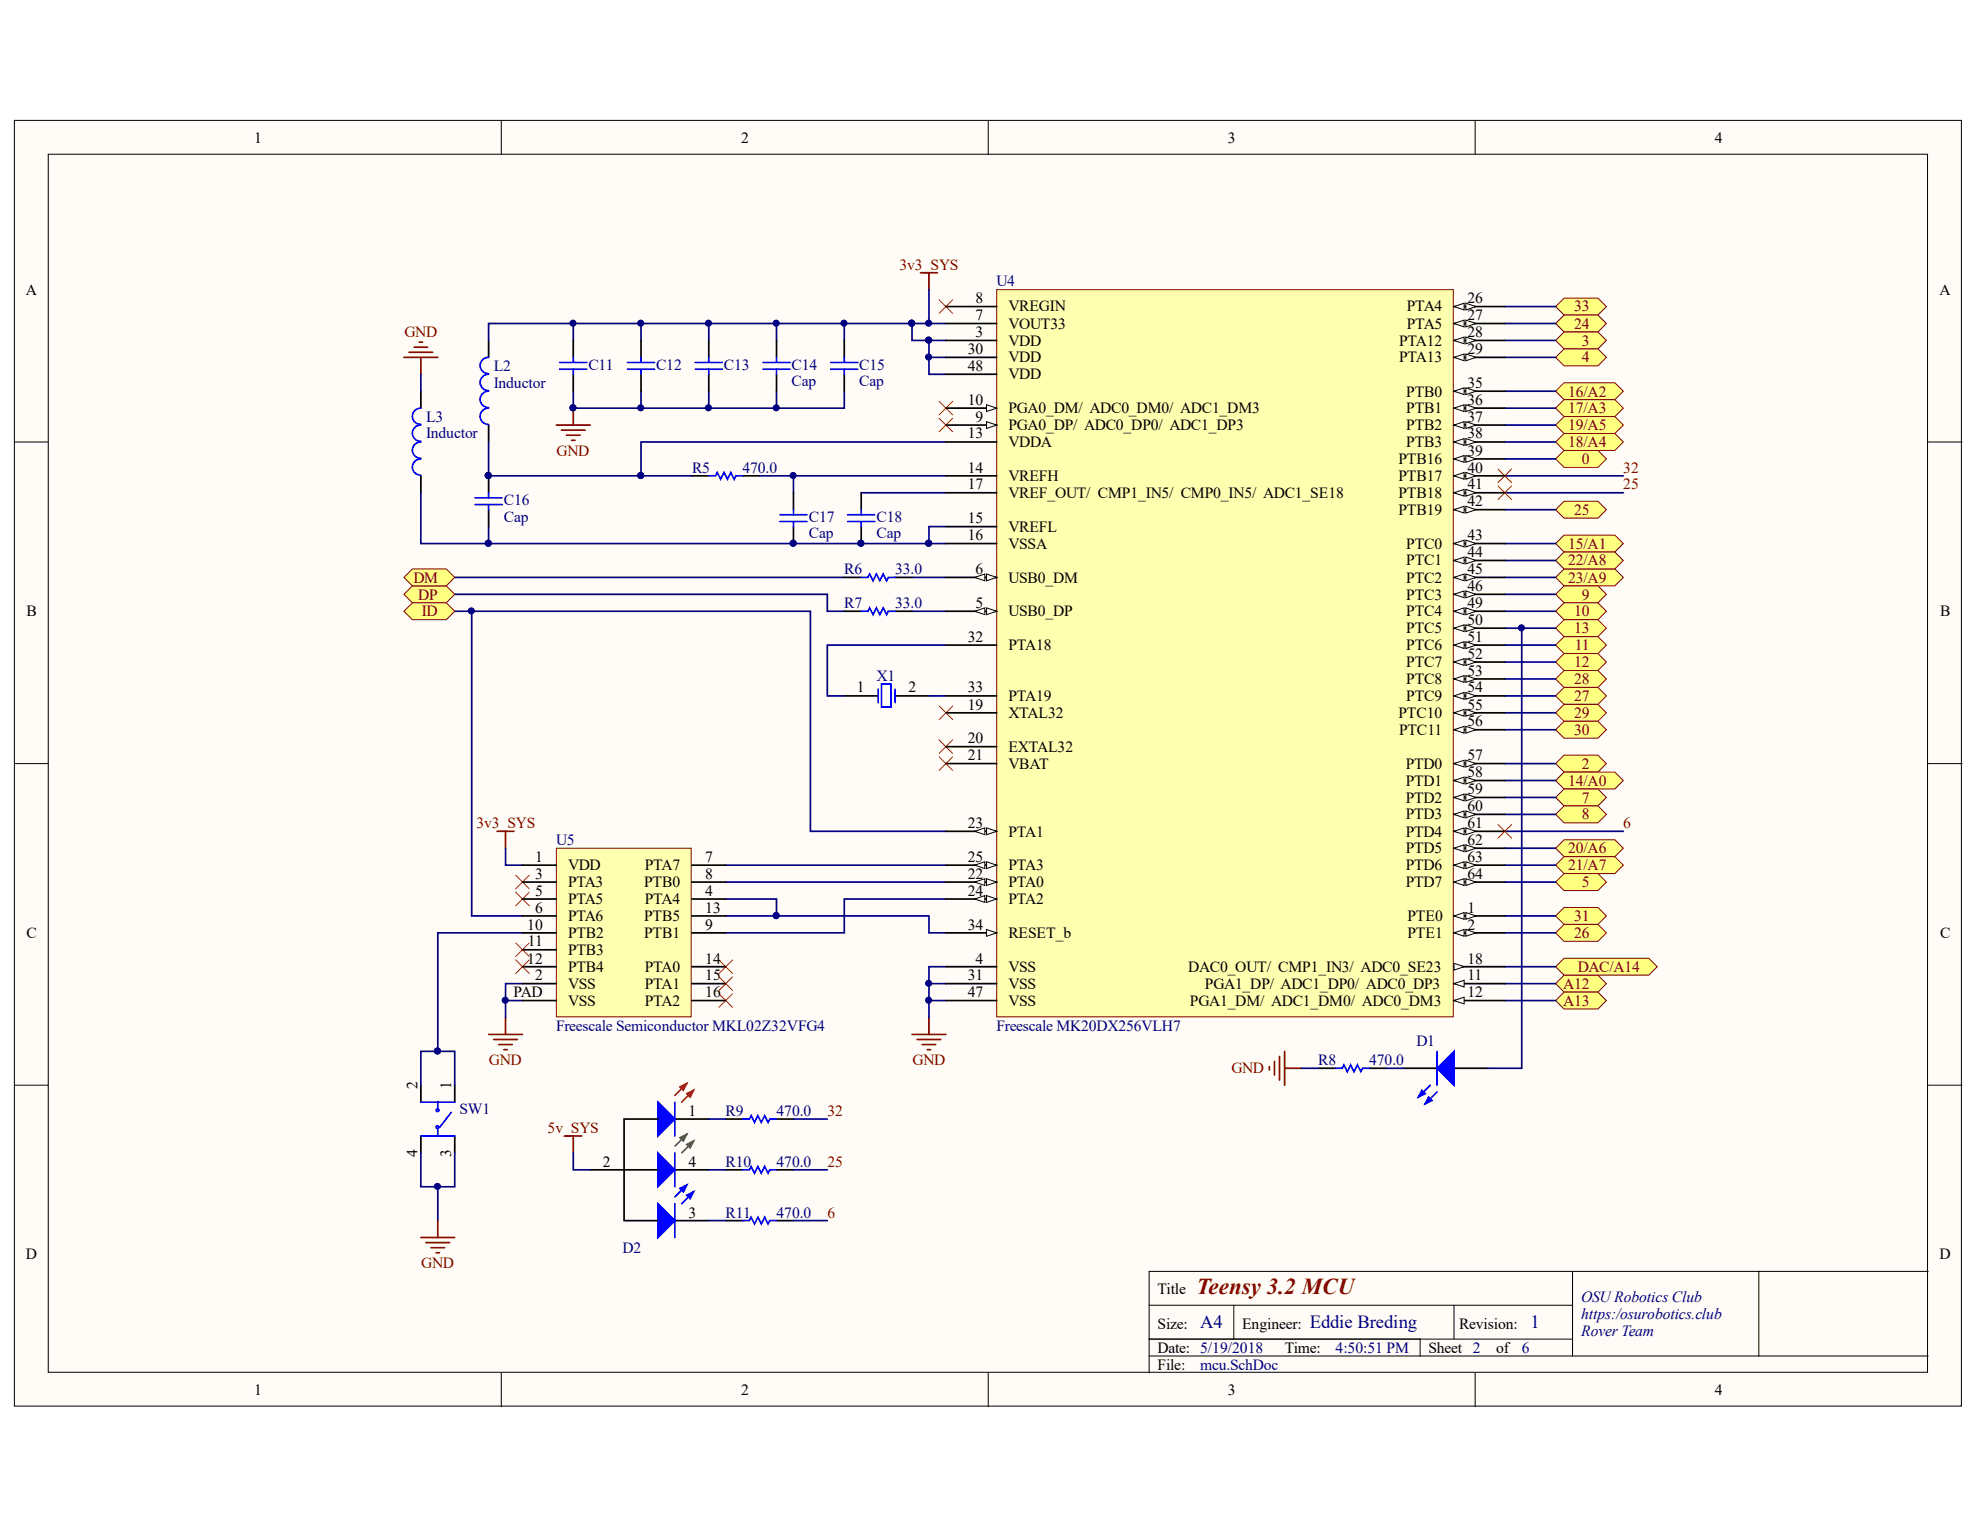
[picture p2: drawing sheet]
<svg xmlns="http://www.w3.org/2000/svg" width="279mm" height="216mm" viewBox="0 0 279 216" stroke-linecap="round" stroke-linejoin="round" font-family="sans-serif">
<defs><g id="words">
<text font-size="3.2" fill="#800000" x="168.9" y="182.5">Teensy3.2 MCU</text>
<g font-size="2.6" fill="#000080">
<text x="169.4" y="187.4">A4</text>
<text x="184.8" y="187.4">Eddie Breding</text>
<text x="215.9" y="187.4">1</text>
</g>
<g font-size="2.2">
<text x="35.9" y="20.1">1</text>
<text x="104.6" y="20.1">2</text>
<text x="173.2" y="20.1">3</text>
<text x="242" y="20.1">4</text>
<text x="3.6" y="41.6">A</text>
<text x="273.7" y="41.6">A</text>
<text x="137.7" y="47.6">3</text>
<text x="137.7" y="45.2">7</text>
<text x="137.7" y="42.8">8</text>
<text x="142.3" y="46.4">VOUT33</text>
<text x="142.3" y="44">VREGIN</text>
<text x="198.5" y="44">PTA4</text>
<text x="198.5" y="46.4">PTA5</text>
<text x="207.1" y="42.8">26</text>
<text x="207.1" y="45.2">27</text>
<text x="207.1" y="47.6">28</text>
<text x="136.6" y="50">30</text>
<text x="136.6" y="52.3">48</text>
<text x="142.3" y="48.8">VDD</text>
<text x="142.3" y="51.1">VDD</text>
<text x="142.3" y="53.5">VDD</text>
<text x="197.4" y="48.8">PTA12</text>
<text x="197.4" y="51.1">PTA13</text>
<text x="207.1" y="50">29</text>
<text x="136.6" y="57.1">10</text>
<text x="137.7" y="59.5">9</text>
<text x="142.3" y="58.3">PGA0_DM/ ADC0_DM0/ ADC1_DM3</text>
<text x="198.4" y="56">PTB0</text>
<text x="198.4" y="58.3">PTB1</text>
<text x="207.1" y="54.8">35</text>
<text x="207.1" y="57.1">36</text>
<text x="207.1" y="59.5">37</text>
<text x="136.6" y="61.9">13</text>
<text x="142.3" y="60.7">PGA0_DP/ ADC0_DP0/ ADC1_DP3</text>
<text x="142.3" y="63.1">VDDA</text>
<text x="197.3" y="65.5">PTB16</text>
<text x="198.4" y="60.7">PTB2</text>
<text x="198.4" y="63.1">PTB3</text>
<text x="207.1" y="61.9">38</text>
<text x="207.1" y="64.3">39</text>
<text x="136.6" y="66.7">14</text>
<text x="136.6" y="69.1">17</text>
<text x="142.3" y="67.9">VREFH</text>
<text x="142.3" y="70.2">VREF_OUT/ CMP1_IN5/ CMP0_IN5/ ADC1_SE18</text>
<text x="197.3" y="67.9">PTB17</text>
<text x="197.3" y="70.2">PTB18</text>
<text x="207.1" y="66.7">40</text>
<text x="207.1" y="69.1">41</text>
<text x="207.1" y="71.4">42</text>
<text x="136.6" y="73.9">15</text>
<text x="136.6" y="76.2">16</text>
<text x="142.3" y="75.1">VREFL</text>
<text x="142.3" y="77.4">VSSA</text>
<text x="197.3" y="72.7">PTB19</text>
<text x="198.4" y="77.4">PTC0</text>
<text x="207.1" y="76.2">43</text>
<text x="137.7" y="81.1">6</text>
<text x="142.3" y="82.2">USB0_DM</text>
<text x="198.4" y="79.8">PTC1</text>
<text x="198.4" y="82.2">PTC2</text>
<text x="207.1" y="78.6">44</text>
<text x="207.1" y="81.1">45</text>
<text x="207.1" y="83.4">46</text>
<text x="3.7" y="87">B</text>
<text x="137.7" y="85.8">5</text>
<text x="142.3" y="87">USB0_DP</text>
<text x="198.4" y="84.6">PTC3</text>
<text x="198.4" y="87">PTC4</text>
<text x="198.4" y="89.3">PTC5</text>
<text x="207.1" y="85.8">49</text>
<text x="207.1" y="88.1">50</text>
<text x="273.8" y="87">B</text>
<text x="136.6" y="90.6">32</text>
<text x="142.3" y="91.8">PTA18</text>
<text x="198.4" y="91.8">PTC6</text>
<text x="198.4" y="94.1">PTC7</text>
<text x="207.1" y="90.6">51</text>
<text x="207.1" y="93">52</text>
<text x="207.1" y="95.3">53</text>
<text x="120.9" y="97.7">1</text>
<text x="128.2" y="97.7">2</text>
<text x="136.6" y="100.1">19</text>
<text x="136.6" y="97.7">33</text>
<text x="142.3" y="101.3">XTAL32</text>
<text x="142.3" y="99">PTA19</text>
<text x="197.3" y="101.3">PTC10</text>
<text x="198.4" y="96.5">PTC8</text>
<text x="198.4" y="99">PTC9</text>
<text x="207.1" y="97.7">54</text>
<text x="207.1" y="100.1">55</text>
<text x="136.6" y="104.9">20</text>
<text x="136.6" y="107.2">21</text>
<text x="142.3" y="106.1">EXTAL32</text>
<text x="197.4" y="103.7">PTC11</text>
<text x="207.1" y="102.5">56</text>
<text x="207.1" y="107.2">57</text>
<text x="142.3" y="108.5">VBAT</text>
<text x="198.4" y="108.5">PTD0</text>
<text x="198.4" y="110.9">PTD1</text>
<text x="198.4" y="113.2">PTD2</text>
<text x="207.1" y="109.7">58</text>
<text x="207.1" y="112.1">59</text>
<text x="136.6" y="116.8">23</text>
<text x="142.3" y="118.1">PTA1</text>
<text x="198.4" y="115.6">PTD3</text>
<text x="198.4" y="118.1">PTD4</text>
<text x="207.1" y="114.4">60</text>
<text x="207.1" y="116.8">61</text>
<text x="207.1" y="119.2">62</text>
<text x="75.5" y="121.6">1</text>
<text x="75.5" y="124">3</text>
<text x="80.2" y="122.8">VDD</text>
<text x="80.2" y="125.2">PTA3</text>
<text x="90.9" y="125.2">PTB0</text>
<text x="91" y="122.8">PTA7</text>
<text x="99.5" y="121.6">7</text>
<text x="99.5" y="124">8</text>
<text x="136.6" y="124">22</text>
<text x="136.6" y="121.6">25</text>
<text x="142.3" y="125.2">PTA0</text>
<text x="142.3" y="122.8">PTA3</text>
<text x="198.4" y="120.4">PTD5</text>
<text x="198.4" y="122.8">PTD6</text>
<text x="198.4" y="125.2">PTD7</text>
<text x="207.1" y="121.6">63</text>
<text x="207.1" y="124">64</text>
<text x="74.4" y="131.2">10</text>
<text x="75.5" y="126.4">5</text>
<text x="75.5" y="128.8">6</text>
<text x="80.2" y="127.6">PTA5</text>
<text x="80.2" y="130">PTA6</text>
<text x="90.9" y="130">PTB5</text>
<text x="91" y="127.6">PTA4</text>
<text x="99.5" y="126.4">4</text>
<text x="99.5" y="131.2">9</text>
<text x="99.5" y="128.8">13</text>
<text x="136.6" y="126.4">24</text>
<text x="136.6" y="131.2">34</text>
<text x="142.3" y="127.6">PTA2</text>
<text x="198.6" y="130">PTE0</text>
<text x="207.1" y="131.2">2</text>
<text x="207.1" y="128.8">1</text>
<text x="3.7" y="132.3">C</text>
<text x="74.4" y="136">12</text>
<text x="74.5" y="133.5">11</text>
<text x="80.2" y="132.3">PTB2</text>
<text x="80.2" y="134.7">PTB3</text>
<text x="80.2" y="137.2">PTB4</text>
<text x="90.9" y="132.3">PTB1</text>
<text x="91" y="137.2">PTA0</text>
<text x="99.5" y="136">14</text>
<text x="137.7" y="136">4</text>
<text x="142.3" y="137.2">VSS</text>
<text x="142.3" y="132.3">RESET_b</text>
<text x="167.7" y="137.2">DAC0_OUT/ CMP1_IN3/ ADC0_SE23</text>
<text x="198.6" y="132.3">PTE1</text>
<text x="207.1" y="136">18</text>
<text x="273.8" y="132.3">C</text>
<text x="72.5" y="140.7">PAD</text>
<text x="75.5" y="138.3">2</text>
<text x="80.2" y="139.5">VSS</text>
<text x="80.2" y="141.9">VSS</text>
<text x="91" y="139.5">PTA1</text>
<text x="91" y="141.9">PTA2</text>
<text x="99.5" y="138.3">15</text>
<text x="99.5" y="140.7">16</text>
<text x="136.6" y="138.3">31</text>
<text x="136.6" y="140.7">47</text>
<text x="142.3" y="139.5">VSS</text>
<text x="142.3" y="141.9">VSS</text>
<text x="167.9" y="141.9">PGA1_DM/ ADC1_DM0/ ADC0_DM3</text>
<text x="170" y="139.5">PGA1_DP/ ADC1_DP0/ ADC0_DP3</text>
<text x="207.1" y="138.3">11</text>
<text x="207.1" y="140.7">12</text>
<text x="58.9" y="153.6" transform="rotate(-90 58.9 153.6)">2</text>
<text x="63.7" y="153.6" transform="rotate(-90 63.7 153.6)">1</text>
<text x="97.2" y="157.4">1</text>
<text x="58.9" y="163.3" transform="rotate(-90 58.9 163.3)">4</text>
<text x="63.7" y="163.3" transform="rotate(-90 63.7 163.3)">3</text>
<text x="85.1" y="164.6">2</text>
<text x="97.2" y="164.6">4</text>
<text x="97.2" y="171.8">3</text>
<text x="3.6" y="177.7">D</text>
<text x="273.7" y="177.7">D</text>
<text x="163.4" y="182.5">Title</text>
<text x="163.4" y="187.5">Size:</text>
<text x="163.4" y="190.9">Date: 5/19/2018</text>
<text x="175.3" y="187.5">Engineer:</text>
<text x="181.3" y="190.9">Time:</text>
<text x="201.6" y="190.9">Sheet 2</text>
<text x="205.9" y="187.5">Revision:</text>
<text x="211.1" y="190.9">of</text>
<text x="35.9" y="196.8">1</text>
<text x="104.6" y="196.8">2</text>
<text x="163.4" y="193.3">File:</text>
<text x="173.2" y="196.8">3</text>
<text x="242" y="196.8">4</text>
</g>
<g font-size="2.2" fill="#800000">
<text x="126.9" y="38">3v3_SYS</text>
<text x="57.1" y="47.6">GND</text>
<text x="222.1" y="44">33</text>
<text x="222.1" y="46.4">24</text>
<text x="223.2" y="48.8">3</text>
<text x="223.2" y="51.1">4</text>
<text x="221.3" y="56">16/A2</text>
<text x="221.3" y="58.3">17/A3</text>
<text x="78.5" y="64.3">GND</text>
<text x="221.3" y="60.7">19/A5</text>
<text x="221.3" y="63.1">18/A4</text>
<text x="223.2" y="65.5">0</text>
<text x="229.1" y="66.7">32</text>
<text x="229.1" y="69.1">25</text>
<text x="221.3" y="77.4">15/A1</text>
<text x="222.1" y="72.7">25</text>
<text x="58.3" y="82.2">DM</text>
<text x="221.3" y="82.2">23/A9</text>
<text x="221.3" y="79.8">22/A8</text>
<text x="59" y="84.6">DP</text>
<text x="59.5" y="87">ID</text>
<text x="222.1" y="87">10</text>
<text x="222.1" y="89.3">13</text>
<text x="223.2" y="84.6">9</text>
<text x="222.1" y="94.1">12</text>
<text x="222.2" y="91.8">11</text>
<text x="222.1" y="96.5">28</text>
<text x="222.1" y="99">27</text>
<text x="222.1" y="101.3">29</text>
<text x="222.1" y="103.7">30</text>
<text x="221.3" y="110.9">14/A0</text>
<text x="223.2" y="108.5">2</text>
<text x="223.2" y="113.2">7</text>
<text x="67.2" y="116.8">3v3_SYS</text>
<text x="223.2" y="115.6">8</text>
<text x="229.1" y="116.8">6</text>
<text x="221.3" y="120.4">20/A6</text>
<text x="221.3" y="122.8">21/A7</text>
<text x="223.2" y="125.2">5</text>
<text x="222.1" y="130">31</text>
<text x="222.1" y="132.3">26</text>
<text x="222.6" y="137.2">DAC/A14</text>
<text x="220.6" y="139.5">A12</text>
<text x="220.6" y="141.9">A13</text>
<text x="69" y="150.3">GND</text>
<text x="128.8" y="150.3">GND</text>
<text x="173.8" y="151.4">GND</text>
<text x="77.3" y="159.8">5v_SYS</text>
<text x="116.8" y="157.4">32</text>
<text x="116.8" y="164.6">25</text>
<text x="116.8" y="171.8">6</text>
<text x="59.4" y="178.9">GND</text>
</g>
<g font-size="2.2" fill="#000080">
<text x="140.6" y="40.4">U4</text>
<text x="69.7" y="52.3">L2</text>
<text x="83" y="52.2">C11</text>
<text x="92.6" y="52.2">C12</text>
<text x="102.1" y="52.2">C13</text>
<text x="111.7" y="52.2">C14</text>
<text x="121.2" y="52.2">C15</text>
<text x="60.1" y="59.5">L3</text>
<text x="69.7" y="54.8">Inductor</text>
<text x="111.7" y="54.5">Cap</text>
<text x="121.2" y="54.5">Cap</text>
<text x="60.1" y="61.9">Inductor</text>
<text x="71.1" y="71.2">C16</text>
<text x="97.7" y="66.7">R5</text>
<text x="104.8" y="66.7">470.0</text>
<text x="71.1" y="73.6">Cap</text>
<text x="114.1" y="73.6">C17</text>
<text x="114.1" y="76">Cap</text>
<text x="123.7" y="73.6">C18</text>
<text x="123.7" y="76">Cap</text>
<text x="119.1" y="81.1">R6</text>
<text x="126.3" y="81.1">33.0</text>
<text x="119.1" y="85.8">R7</text>
<text x="126.3" y="85.8">33.0</text>
<text x="123.7" y="96.1">X1</text>
<text x="78.5" y="119.2">U5</text>
<text x="78.5" y="145.5">Freescale Semiconductor MKL02Z32VFG4</text>
<text x="140.6" y="145.5">Freescale MK20DX256VLH7</text>
<text x="199.9" y="147.6">D1</text>
<text x="186" y="150.3">R8</text>
<text x="193.2" y="150.3">470.0</text>
<text x="64.9" y="157.2">SW1</text>
<text x="102.4" y="157.4">R9</text>
<text x="109.6" y="157.4">470.0</text>
<text x="102.4" y="164.6">R10</text>
<text x="109.6" y="164.6">470.0</text>
<text x="102.4" y="171.8">R11</text>
<text x="109.6" y="171.8">470.0</text>
<text x="87.9" y="176.8">D2</text>
<text x="223.1" y="183.7">OSURobotics Club</text>
<text x="188.5" y="190.9">4:50:51 PM</text>
<text x="214.8" y="190.9">6</text>
<text x="223.1" y="186.1">https:/osurobotics.club</text>
<text x="223.1" y="188.5">Rover Team</text>
<text x="169.4" y="193.3">mcu.SchDoc</text>
</g>
</g></defs>
<g fill="#fffcf8" stroke="#000" stroke-width=".14">
<path d="M2 17h274.8v181.4h-274.8z"/>
<path d="M6.8 21.8h265.2v171.8h-265.2z"/>
</g>
<g fill="none" stroke="#000" stroke-width=".14">
<path d="M70.7 17v4.8M139.5 17v4.8M208.2 17v4.8M2 62.4h4.8M272.1 62.4h4.8M2 107.8h4.8M272.1 107.8h4.8M2 153.1h4.8M272.1 153.1h4.8M221.9 179.4v12M248.2 179.4h-86v14.3M272.1 179.4h-23.9v12"/>
<path d="M70.7 193.7v4.8M139.5 193.7v4.8M162.2 184.2h59.7M162.2 191.4h109.9M162.2 189h59.7M174.1 184.2v4.8M200.4 189v2.4M205.2 184.2v4.8M208.2 193.7v4.8"/>
</g>
<path d="M119.1 98.2h4.8M126.3 98.2h4.8" fill="none" stroke="#000" stroke-width=".24"/>
<path d="M123.9 97.2v2M126.3 97.2v2" fill="none" stroke="#00f" stroke-width=".24"/>
<path d="M124.4 96.5h1.3v3.3h-1.3z" fill="#fff" stroke="#00f" stroke-width=".24"/>
<g fill="none" stroke="#000080" stroke-width=".24">
<path d="M59.4 52.8v2.4M80.9 55.2v2.4h38.2v-2.4M90.5 55.2v2.4M100 55.2v2.4M128.7 45.7h4.8M131.1 50.4h2.4M131.1 48h2.4M59.4 69.5v7.2h9.5M68.9 62.4v4.7h21.6v-4.7h43M68.9 74.3v2.4h62.2M90.5 67.1h7.1M107.2 67.1h26.3"/>
<path d="M112 67.1v2.4M121.5 69.5h12M133.5 74.3h-2.4v2.4h2.4M64.2 83.9h52.5v2.4h2.4M64.2 86.3h50.2v31h19.1M64.2 81.5h54.9M66.6 86.3v42.9h7.1M128.7 81.5h4.8M128.7 86.3h4.8M131.1 98.2h2.4M133.5 91h-16.8v7.2h2.4M71.3 119.7v2.4h2.4"/>
<path d="M73.7 138.8h-2.4v4.8M73.7 131.6h-11.9v16.8h-2.4v4.7M102.4 126.9h7.2v2.3h-7.2M102.4 122.1h31.1M102.4 124.5h31.1M109.6 129.2h21.5v2.4h2.4M131.1 138.8h2.4M133.5 126.9h-14.4v4.7h-16.7M133.5 136.4h-2.4v7.2M61.8 148.4h2.4v4.7M71.3 141.2h2.4M131.1 141.2h2.4"/>
<path d="M59.4 162.7v4.8h4.8v-4.8M61.8 167.5v4.7"/>
</g>
<g fill="none" stroke="#800000" stroke-width=".24">
<path d="M129.9 38.5h2.4M131.1 38.5v2.4M57 50.4h4.8M57.7 49.7h3.4M58.4 49h1.9M59.1 48.3h.5M59.4 50.4v2.4M78.5 60h4.8M80.9 57.6v2.4M79.2 60.7h3.4M79.9 61.4h2M80.7 62.1h.4"/>
<path d="M70.1 117.3h2.4M71.3 117.3v2.4M68.9 146h4.8M69.7 146.7h3.3M70.4 147.4h1.9M71.1 148.1h.5M71.3 143.6v2.4M128.7 146h4.8M129.4 146.7h3.4M130.1 147.4h1.9M130.8 148.1h.5M131.1 143.6v2.4"/>
<path d="M59.4 174.6h4.8M60.1 175.3h3.4M60.8 176.1h1.9M61.5 176.8h.5M61.8 172.2v2.4"/>
</g>
<g fill="#000080" stroke="#000080" stroke-width=".14">
<circle cx="131" cy="50.4" r=".43"/>
<circle cx="131" cy="48" r=".43"/>
<circle cx="128.6" cy="45.6" r=".43"/>
<circle cx="80.8" cy="57.5" r=".43"/>
<circle cx="90.4" cy="57.5" r=".43"/>
<circle cx="100" cy="57.5" r=".43"/>
<circle cx="109.5" cy="129.2" r=".43"/>
<circle cx="131" cy="141.1" r=".43"/>
<circle cx="131" cy="138.8" r=".43"/>
<circle cx="71.3" cy="141.1" r=".43"/>
<circle cx="66.5" cy="86.2" r=".43"/>
<circle cx="61.7" cy="148.3" r=".43"/>
<circle cx="61.7" cy="167.4" r=".43"/>
<circle cx="68.9" cy="67.1" r=".43"/>
<circle cx="90.4" cy="67.1" r=".43"/>
<circle cx="131" cy="76.7" r=".43"/>
<circle cx="111.9" cy="67.1" r=".43"/>
<circle cx="68.9" cy="76.7" r=".43"/>
</g>
<g fill="none" stroke="#f00" stroke-width=".14">
<path d="M132.5 42.3l1.9 1.9M134.4 42.3l-1.9 1.9M132.5 99.6l1.9 1.9M134.4 99.6l-1.9 1.9M132.5 104.4l1.9 1.9M132.5 106.8l1.9 1.9M134.4 104.4l-1.9 1.9M134.4 106.8l-1.9 1.9M72.8 123.5l1.9 1.9M72.8 125.9l1.9 1.9M72.8 133.1l1.9 1.9M72.8 135.5l1.9 1.9"/>
<path d="M74.7 123.5l-1.9 1.9M74.7 125.9l-1.9 1.9M74.7 133.1l-1.9 1.9M74.7 135.5l-1.9 1.9M101.5 135.5l1.9 1.9M101.5 137.8l1.9 2M103.4 135.5l-1.9 1.9M103.4 137.8l-1.9 2M101.5 140.2l1.9 1.9M103.4 140.2l-1.9 1.9"/>
</g>
<path d="M59.4 55.2v2.4M68.9 48v2.4M68.9 60v2.4M59.4 67.1v2.4M97.6 67.1h2.4M104.8 67.1h2.4M59.4 153.1v2.4M64.2 153.1v2.4M59.4 160.3v2.4M64.2 160.3v2.4" fill="none" stroke="#000" stroke-width=".24"/>
<g fill="none" stroke="#00f" stroke-width=".24">
<path d="M59.4 60a1.15 1.15 0 0 0-1.2 1.1 1.15 1.15 0 0 0 1.2 1.2M59.4 57.6a1.15 1.15 0 0 0-1.2 1.1 1.15 1.15 0 0 0 1.2 1.2M68.9 57.6a1.15 1.15 0 0 0-1.1 1.1 1.15 1.15 0 0 0 1.1 1.2M68.9 55.2a1.15 1.15 0 0 0-1.1 1.1 1.15 1.15 0 0 0 1.1 1.2M68.9 52.8a1.15 1.15 0 0 0-1.1 1.2 1.15 1.15 0 0 0 1.1 1.1M68.9 50.4a1.15 1.15 0 0 0-1.1 1.2 1.15 1.15 0 0 0 1.1 1.1M59.4 64.8a1.15 1.15 0 0 0-1.2 1.1 1.15 1.15 0 0 0 1.2 1.2M59.4 62.4a1.15 1.15 0 0 0-1.2 1.1 1.15 1.15 0 0 0 1.2 1.2M100 67.1h1l.2-.4 .5 .9 .5-.9 .4 .9 .5-.9 .5 .9 .2-.5h1M59.4 155.5h4.8M61.8 155.5v1M61.8 159.3v1"/>
<path d="M63.7 157l-1.7 2.1M59.4 160.3h4.8"/>
<circle cx="61.7" cy="156.7" r=".19"/>
<circle cx="61.7" cy="159.1" r=".19"/>
</g>
<g fill="#ffff80" stroke="#800000" stroke-width=".14">
<path d="M219.5 43.3l1.2-1.2h4.8l1.2 1.2-1.2 1.2h-4.8z" fill-rule="evenodd"/>
<path d="M219.5 45.7l1.2-1.2h4.8l1.2 1.2-1.2 1.1h-4.8z" fill-rule="evenodd"/>
<path d="M219.5 48l1.2-1.2h4.8l1.2 1.2-1.2 1.2h-4.8z" fill-rule="evenodd"/>
<path d="M219.5 50.4l1.2-1.2h4.8l1.2 1.2-1.2 1.2h-4.8z" fill-rule="evenodd"/>
<path d="M219.5 55.2l1.2-1.2h7.2l1.2 1.2-1.2 1.2h-7.2z" fill-rule="evenodd"/>
<path d="M219.5 57.6l1.2-1.2h7.2l1.2 1.2-1.2 1.2h-7.2z" fill-rule="evenodd"/>
<path d="M219.5 60l1.2-1.2h7.2l1.2 1.2-1.2 1.2h-7.2z" fill-rule="evenodd"/>
<path d="M219.5 62.4l1.2-1.2h7.2l1.2 1.2-1.2 1.2h-7.2z" fill-rule="evenodd"/>
<path d="M219.5 64.8l1.2-1.2h4.8l1.2 1.2-1.2 1.2h-4.8z" fill-rule="evenodd"/>
<path d="M219.5 71.9l1.2-1.2h4.8l1.2 1.2-1.2 1.2h-4.8z" fill-rule="evenodd"/>
<path d="M219.5 76.7l1.2-1.2h7.2l1.2 1.2-1.2 1.2h-7.2z" fill-rule="evenodd"/>
<path d="M219.5 81.5l1.2-1.2h7.2l1.2 1.2-1.2 1.2h-7.2z" fill-rule="evenodd"/>
<path d="M219.5 79.1l1.2-1.2h7.2l1.2 1.2-1.2 1.2h-7.2z" fill-rule="evenodd"/>
<path d="M219.5 83.9l1.2-1.2h4.8l1.2 1.2-1.2 1.2h-4.8z" fill-rule="evenodd"/>
<path d="M219.5 86.3l1.2-1.2h4.8l1.2 1.2-1.2 1.1h-4.8z" fill-rule="evenodd"/>
<path d="M219.5 88.6l1.2-1.2h4.8l1.2 1.2-1.2 1.2h-4.8z" fill-rule="evenodd"/>
<path d="M219.5 91l1.2-1.2h4.8l1.2 1.2-1.2 1.2h-4.8z" fill-rule="evenodd"/>
<path d="M219.5 93.4l1.2-1.2h4.8l1.2 1.2-1.2 1.2h-4.8z" fill-rule="evenodd"/>
<path d="M219.5 95.8l1.2-1.2h4.8l1.2 1.2-1.2 1.2h-4.8z" fill-rule="evenodd"/>
<path d="M219.5 98.2l1.2-1.2h4.8l1.2 1.2-1.2 1.2h-4.8z" fill-rule="evenodd"/>
<path d="M219.5 100.6l1.2-1.2h4.8l1.2 1.2-1.2 1.2h-4.8z" fill-rule="evenodd"/>
<path d="M219.5 103l1.2-1.2h4.8l1.2 1.2-1.2 1.2h-4.8z" fill-rule="evenodd"/>
<path d="M219.5 107.8l1.2-1.2h4.8l1.2 1.2-1.2 1.1h-4.8z" fill-rule="evenodd"/>
<path d="M219.5 110.1l1.2-1.2h7.2l1.2 1.2-1.2 1.2h-7.2z" fill-rule="evenodd"/>
<path d="M219.5 112.5l1.2-1.2h4.8l1.2 1.2-1.2 1.2h-4.8z" fill-rule="evenodd"/>
<path d="M219.5 114.9l1.2-1.2h4.8l1.2 1.2-1.2 1.2h-4.8z" fill-rule="evenodd"/>
<path d="M219.5 119.7l1.2-1.2h7.2l1.2 1.2-1.2 1.2h-7.2z" fill-rule="evenodd"/>
<path d="M219.5 122.1l1.2-1.2h7.2l1.2 1.2-1.2 1.2h-7.2z" fill-rule="evenodd"/>
<path d="M219.5 124.5l1.2-1.2h4.8l1.2 1.2-1.2 1.2h-4.8z" fill-rule="evenodd"/>
<path d="M219.5 129.2l1.2-1.1h4.8l1.2 1.1-1.2 1.2h-4.8z" fill-rule="evenodd"/>
<path d="M219.5 131.6l1.2-1.2h4.8l1.2 1.2-1.2 1.2h-4.8z" fill-rule="evenodd"/>
<path d="M219.5 138.8l1.2-1.2h4.8l1.2 1.2-1.2 1.2h-4.8z" fill-rule="evenodd"/>
<path d="M219.5 136.4l1.2-1.2h12l1.2 1.2-1.2 1.2h-12z" fill-rule="evenodd"/>
<path d="M219.5 141.2l1.2-1.2h4.8l1.2 1.2-1.2 1.2h-4.8z" fill-rule="evenodd"/>
</g>
<g fill="none" stroke="#000080" stroke-width=".24">
<path d="M212.3 60h7.2M212.3 57.6h7.2M212.3 55.2h7.2M212.3 50.4h7.2M212.3 48h7.2M212.3 45.7h7.2M212.3 43.3h7.2M212.3 79.1h7.2M212.3 76.7h7.2M212.3 71.9h7.2M212.3 64.8h7.2M212.3 62.4h7.2"/>
<path d="M212.3 98.2h7.2M212.3 95.8h7.2M212.3 93.4h7.2M212.3 91h7.2M212.3 88.6h7.2M212.3 86.3h7.2M212.3 83.9h7.2M212.3 81.5h7.2M214.7 88.6v62.1h-4.7M212.3 119.7h7.2M212.3 114.9h7.2M212.3 112.5h7.2"/>
<path d="M212.3 110.1h7.2M212.3 107.8h7.2M212.3 103h7.2M212.3 100.6h7.2M212.3 138.8h7.2M212.3 136.4h7.2M212.3 131.6h7.2M212.3 129.2h7.2M212.3 124.5h7.2M212.3 122.1h7.2M183.7 150.7h2.4M195.6 150.7h2.4"/>
<path d="M212.3 141.2h7.2"/>
</g>
<path d="M186.1 150.7h2.3M193.2 150.7h2.4M198 150.7h4.8M205.2 150.7h4.8" fill="none" stroke="#000" stroke-width=".24"/>
<g fill="#00f" stroke="#00f" stroke-width=".24">
<path d="M202.8 150.7l2.4-2.3v4.7z"/>
<path d="M200.6 153.9l.5 .4-.9 .5z"/>
<path d="M201.6 154.8l.5 .5-1 .5z"/>
</g>
<path d="M188.4 150.7h1l.2-.4 .5 .9 .5-.9 .5 .9 .5-.9 .4 .9 .3-.5h.9M201.8 153.1l-1.6 1.7M202.8 148.4v4.7M202.8 154.1l-1.7 1.7" fill="none" stroke="#00f" stroke-width=".24"/>
<circle cx="214.7" cy="88.6" r=".43" fill="#000080" stroke="#000080" stroke-width=".14"/>
<path d="M179.1 150.5v.5M179.8 149.8v1.9M180.6 149.1v3.3M181.3 148.4v4.7M181.3 150.7h2.4" fill="none" stroke="#800000" stroke-width=".24"/>
<path d="M132.5 56.6l1.9 1.9M132.5 59l1.9 1.9M134.4 56.6l-1.9 1.9M134.4 59l-1.9 1.9" fill="none" stroke="#f00" stroke-width=".14"/>
<g fill="#ffff80" stroke="#800000" stroke-width=".14">
<path d="M57 83.9l1.2-1.2h4.8l1.2 1.2-1.2 1.2h-4.8z" fill-rule="evenodd"/>
<path d="M57 81.5l1.2-1.2h4.8l1.2 1.2-1.2 1.2h-4.8z" fill-rule="evenodd"/>
<path d="M57 86.3l1.2-1.2h4.8l1.2 1.2-1.2 1.1h-4.8z" fill-rule="evenodd"/>
</g>
<g fill="none" stroke="#000" stroke-width=".24">
<path d="M119.1 81.5h2.4M119.1 86.3h2.4M126.3 81.5h2.4M126.3 86.3h2.4M92.8 157.9h-4.7v14.3h4.7M95.2 157.9h4.8M102.4 157.9h2.4M109.6 157.9h2.4M83.3 165.1h9.5M95.2 165.1h4.8M95.2 172.2h4.8M102.4 165.1h2.4"/>
<path d="M102.4 172.2h2.4M109.6 165.1h2.4M109.6 172.2h2.4"/>
</g>
<g fill="#00f" stroke="#00f" stroke-width=".24">
<path d="M92.8 155.5l2.4 2.4-2.4 2.4z"/>
<path d="M92.8 162.7l2.4 2.4-2.4 2.4z"/>
<path d="M92.8 169.9l2.4 2.3-2.4 2.4z"/>
<path d="M96.9 168.7l1-.5-.5 .9z"/>
<path d="M96 167.7l.9-.5-.5 1z"/>
</g>
<path d="M96.9 152.9l-1.7 1.7M97.9 153.9l-1.7 1.6" fill="none" stroke="#f00" stroke-width=".24"/>
<g fill="#f00" stroke="#f00" stroke-width=".24">
<path d="M96.9 154.3l1-.4-.5 .9z"/>
<path d="M96 153.4l.9-.5-.5 1z"/>
</g>
<path d="M121.5 81.5h1l.2-.5 .5 1 .5-1 .5 1 .4-1 .5 1 .2-.5h1M121.5 86.3h1l.2-.5 .5 .9 .5-.9 .5 .9 .4-.9 .5 .9 .2-.4h1M95.2 155.5v4.8M104.8 157.9h1l.2-.5 .5 1 .4-1 .5 1 .5-1 .5 1 .2-.5h1M95.2 162.7v4.8M95.2 169.9v4.7M96.9 167.2l-1.7 1.7M97.9 168.2l-1.7 1.7M104.8 165.1h1l.2-.5 .5 1 .4-1 .5 1 .5-1 .5 1 .2-.5h1M104.8 172.2h1l.2-.4 .5 .9 .4-.9 .5 .9 .5-.9 .5 .9 .2-.5h1" fill="none" stroke="#00f" stroke-width=".24"/>
<path d="M96.9 160.1l-1.7 1.6M97.9 161l-1.7 1.7" fill="none" stroke="#00b050" stroke-width=".24"/>
<g fill="#00b050" stroke="#00b050" stroke-width=".24">
<path d="M96.9 161.5l1-.5-.5 1z"/>
<path d="M96 160.5l.9-.4-.5 .9z"/>
</g>
<path d="M79.7 160.3h2.4M80.9 160.3v2.4" fill="none" stroke="#800000" stroke-width=".24"/>
<path d="M212.3 67.1h16.8M212.3 69.5h16.8M212.3 117.3h16.8M100 157.9h2.4M112 157.9h4.7M80.9 162.7v2.4h2.4M100 165.1h2.4M100 172.2h2.4M112 165.1h4.7M112 172.2h4.7" fill="none" stroke="#000080" stroke-width=".24"/>
<path d="M78.5 119.7h19v23.8h-19z" fill="#ffffb0" stroke="#800000" stroke-width=".14"/>
<g fill="none" stroke="#000" stroke-width=".24">
<path d="M80.9 48v2.4M80.9 52.8v2.4M90.5 48v2.4M90.5 52.8v2.4M100 48v2.4M100 52.8v2.4M73.7 122.1h4.8M73.7 138.8h4.8M73.7 124.5h4.8M73.7 126.9h4.8M73.7 129.2h4.8M73.7 131.6h4.8"/>
<path d="M73.7 134h4.8M73.7 136.4h4.8M97.6 122.1h4.8M97.6 138.8h4.8M97.6 124.5h4.8M97.6 126.9h4.8M97.6 129.2h4.8M97.6 131.6h4.8M97.6 136.4h4.8M73.7 141.2h4.8M97.6 141.2h4.8"/>
</g>
<path d="M211.4 66.2l1.9 1.9M211.4 68.6l1.9 1.9M213.3 66.2l-1.9 1.9M213.3 68.6l-1.9 1.9M211.4 116.4l1.9 1.9M213.3 116.4l-1.9 1.9" fill="none" stroke="#f00" stroke-width=".14"/>
<path d="M80.9 45.7v2.3M90.5 45.7v2.3M100 45.7v2.3M109.6 45.7v2.3M109.6 55.2v2.4M119.1 45.7v2.3M128.7 45.7v2.3h2.4v4.8h2.4M131.1 40.9v4.8" fill="none" stroke="#000080" stroke-width=".24"/>
<g fill="#000080" stroke="#000080" stroke-width=".14">
<circle cx="109.5" cy="57.5" r=".43"/>
<circle cx="128.6" cy="45.6" r=".43"/>
<circle cx="131" cy="48" r=".43"/>
<circle cx="80.8" cy="45.6" r=".43"/>
<circle cx="90.4" cy="45.6" r=".43"/>
<circle cx="100" cy="45.6" r=".43"/>
<circle cx="109.5" cy="45.6" r=".43"/>
<circle cx="119.1" cy="45.6" r=".43"/>
<circle cx="131" cy="45.6" r=".43"/>
</g>
<path d="M79 51.1h3.8M79 52.1h3.8M80.9 50.4v.7M80.9 52.1v.7M88.5 51.1h3.9M88.5 52.1h3.9M90.5 50.4v.7M90.5 52.1v.7M98.1 51.1h3.8M98.1 52.1h3.8M100 50.4v.7M100 52.1v.7" fill="none" stroke="#00f" stroke-width=".24"/>
<path d="M140.6 40.9h64.5v102.6h-64.5z" fill="#ffffb0" stroke="#800000" stroke-width=".14"/>
<path d="M133.5 48h7.1M133.5 86.3h7.1M133.5 136.4h7.1" fill="none" stroke="#000" stroke-width=".24"/>
<g fill="#fffcf8" stroke="#000" stroke-width=".14">
<path d="M139.2 85.8l1.4 .5-1.4 .4z"/>
<path d="M137.5 86.3l1.5-.5v.9z"/>
</g>
<path d="M133.5 81.5h7.1" fill="none" stroke="#000" stroke-width=".24"/>
<g fill="#fffcf8" stroke="#000" stroke-width=".14">
<path d="M139.2 81l1.4 .5-1.4 .5z"/>
<path d="M137.5 81.5l1.5-.5v1z"/>
</g>
<path d="M133.5 45.7h7.1M133.5 43.3h7.1M133.5 60h7.1" fill="none" stroke="#000" stroke-width=".24"/>
<path d="M139.2 59.5l1.4 .5-1.4 .5z" fill="#fffcf8" stroke="#000" stroke-width=".14"/>
<path d="M133.5 57.6h7.1" fill="none" stroke="#000" stroke-width=".24"/>
<path d="M139.2 57.1l1.4 .5-1.4 .5z" fill="#fffcf8" stroke="#000" stroke-width=".14"/>
<path d="M205.2 138.8h7.1" fill="none" stroke="#000" stroke-width=".24"/>
<path d="M205.2 138.8l1.4-.5v1z" fill="#fffcf8" stroke="#000" stroke-width=".14"/>
<path d="M205.2 141.2h7.1" fill="none" stroke="#000" stroke-width=".24"/>
<path d="M205.2 141.2l1.4-.5v1z" fill="#fffcf8" stroke="#000" stroke-width=".14"/>
<path d="M133.5 62.4h7.1M133.5 67.1h7.1M133.5 74.3h7.1M133.5 76.7h7.1M133.5 69.5h7.1M205.2 136.4h7.1" fill="none" stroke="#000" stroke-width=".24"/>
<path d="M205.2 135.9l1.4 .5-1.4 .5z" fill="#fffcf8" stroke="#000" stroke-width=".14"/>
<path d="M133.5 100.6h7.1M133.5 105.4h7.1M133.5 107.8h7.1M133.5 124.5h7.1" fill="none" stroke="#000" stroke-width=".24"/>
<g fill="#fffcf8" stroke="#000" stroke-width=".14">
<path d="M139.2 124l1.4 .5-1.4 .4z"/>
<path d="M137.5 124.5l1.5-.5v.9z"/>
</g>
<path d="M133.5 117.3h7.1" fill="none" stroke="#000" stroke-width=".24"/>
<g fill="#fffcf8" stroke="#000" stroke-width=".14">
<path d="M139.2 116.8l1.4 .5-1.4 .5z"/>
<path d="M137.5 117.3l1.5-.5v1z"/>
</g>
<path d="M133.5 126.9h7.1" fill="none" stroke="#000" stroke-width=".24"/>
<g fill="#fffcf8" stroke="#000" stroke-width=".14">
<path d="M139.2 126.4l1.4 .5-1.4 .4z"/>
<path d="M137.5 126.9l1.5-.5v.9z"/>
</g>
<path d="M133.5 122.1h7.1" fill="none" stroke="#000" stroke-width=".24"/>
<g fill="#fffcf8" stroke="#000" stroke-width=".14">
<path d="M139.2 121.6l1.4 .5-1.4 .5z"/>
<path d="M137.5 122.1l1.5-.5v1z"/>
</g>
<path d="M133.5 50.4h7.1M133.5 91h7.1M133.5 98.2h7.1M133.5 138.8h7.1M133.5 131.6h7.1" fill="none" stroke="#000" stroke-width=".24"/>
<path d="M139.2 131.2l1.4 .4-1.4 .5z" fill="#fffcf8" stroke="#000" stroke-width=".14"/>
<path d="M133.5 52.8h7.1M205.2 131.6h7.1M133.5 141.2h7.1" fill="none" stroke="#000" stroke-width=".24"/>
<g fill="#fffcf8" stroke="#000" stroke-width=".14">
<path d="M205.2 131.6l1.4-.4v.9z"/>
<path d="M206.8 131.2l1.5 .4-1.5 .5z"/>
</g>
<path d="M205.2 43.3h7.1" fill="none" stroke="#000" stroke-width=".24"/>
<g fill="#fffcf8" stroke="#000" stroke-width=".14">
<path d="M205.2 43.3l1.4-.5v.9z"/>
<path d="M206.8 42.8l1.5 .5-1.5 .4z"/>
</g>
<path d="M205.2 45.7h7.1" fill="none" stroke="#000" stroke-width=".24"/>
<g fill="#fffcf8" stroke="#000" stroke-width=".14">
<path d="M205.2 45.7l1.4-.5v.9z"/>
<path d="M206.8 45.2l1.5 .5-1.5 .4z"/>
</g>
<path d="M205.2 48h7.1" fill="none" stroke="#000" stroke-width=".24"/>
<g fill="#fffcf8" stroke="#000" stroke-width=".14">
<path d="M205.2 48l1.4-.4v.9z"/>
<path d="M206.8 47.6l1.5 .4-1.5 .5z"/>
</g>
<path d="M205.2 50.4h7.1" fill="none" stroke="#000" stroke-width=".24"/>
<g fill="#fffcf8" stroke="#000" stroke-width=".14">
<path d="M205.2 50.4l1.4-.5v1z"/>
<path d="M206.8 49.9l1.5 .5-1.5 .5z"/>
</g>
<path d="M205.2 55.2h7.1" fill="none" stroke="#000" stroke-width=".24"/>
<g fill="#fffcf8" stroke="#000" stroke-width=".14">
<path d="M205.2 55.2l1.4-.5v1z"/>
<path d="M206.8 54.7l1.5 .5-1.5 .5z"/>
</g>
<path d="M205.2 57.6h7.1" fill="none" stroke="#000" stroke-width=".24"/>
<g fill="#fffcf8" stroke="#000" stroke-width=".14">
<path d="M205.2 57.6l1.4-.5v1z"/>
<path d="M206.8 57.1l1.5 .5-1.5 .5z"/>
</g>
<path d="M205.2 60h7.1" fill="none" stroke="#000" stroke-width=".24"/>
<g fill="#fffcf8" stroke="#000" stroke-width=".14">
<path d="M205.2 60l1.4-.5v1z"/>
<path d="M206.8 59.5l1.5 .5-1.5 .5z"/>
</g>
<path d="M205.2 62.4h7.1" fill="none" stroke="#000" stroke-width=".24"/>
<g fill="#fffcf8" stroke="#000" stroke-width=".14">
<path d="M205.2 62.4l1.4-.5v.9z"/>
<path d="M206.8 61.9l1.5 .5-1.5 .4z"/>
</g>
<path d="M205.2 64.8h7.1" fill="none" stroke="#000" stroke-width=".24"/>
<g fill="#fffcf8" stroke="#000" stroke-width=".14">
<path d="M205.2 64.8l1.4-.5v.9z"/>
<path d="M206.8 64.3l1.5 .5-1.5 .4z"/>
</g>
<path d="M205.2 67.1h7.1" fill="none" stroke="#000" stroke-width=".24"/>
<g fill="#fffcf8" stroke="#000" stroke-width=".14">
<path d="M205.2 67.1l1.4-.4v.9z"/>
<path d="M206.8 66.7l1.5 .4-1.5 .5z"/>
</g>
<path d="M205.2 69.5h7.1" fill="none" stroke="#000" stroke-width=".24"/>
<g fill="#fffcf8" stroke="#000" stroke-width=".14">
<path d="M205.2 69.5l1.4-.4v.9z"/>
<path d="M206.8 69.1l1.5 .4-1.5 .5z"/>
</g>
<path d="M205.2 71.9h7.1" fill="none" stroke="#000" stroke-width=".24"/>
<g fill="#fffcf8" stroke="#000" stroke-width=".14">
<path d="M205.2 71.9l1.4-.5v1z"/>
<path d="M206.8 71.4l1.5 .5-1.5 .5z"/>
</g>
<path d="M205.2 76.7h7.1" fill="none" stroke="#000" stroke-width=".24"/>
<g fill="#fffcf8" stroke="#000" stroke-width=".14">
<path d="M205.2 76.7l1.4-.5v1z"/>
<path d="M206.8 76.2l1.5 .5-1.5 .5z"/>
</g>
<path d="M205.2 79.1h7.1" fill="none" stroke="#000" stroke-width=".24"/>
<g fill="#fffcf8" stroke="#000" stroke-width=".14">
<path d="M205.2 79.1l1.4-.5v1z"/>
<path d="M206.8 78.6l1.5 .5-1.5 .5z"/>
</g>
<path d="M205.2 81.5h7.1" fill="none" stroke="#000" stroke-width=".24"/>
<g fill="#fffcf8" stroke="#000" stroke-width=".14">
<path d="M205.2 81.5l1.4-.5v1z"/>
<path d="M206.8 81l1.5 .5-1.5 .5z"/>
</g>
<path d="M205.2 83.9h7.1" fill="none" stroke="#000" stroke-width=".24"/>
<g fill="#fffcf8" stroke="#000" stroke-width=".14">
<path d="M205.2 83.9l1.4-.5v.9z"/>
<path d="M206.8 83.4l1.5 .5-1.5 .4z"/>
</g>
<path d="M205.2 86.3h7.1" fill="none" stroke="#000" stroke-width=".24"/>
<g fill="#fffcf8" stroke="#000" stroke-width=".14">
<path d="M205.2 86.3l1.4-.5v.9z"/>
<path d="M206.8 85.8l1.5 .5-1.5 .4z"/>
</g>
<path d="M205.2 88.6h7.1" fill="none" stroke="#000" stroke-width=".24"/>
<g fill="#fffcf8" stroke="#000" stroke-width=".14">
<path d="M205.2 88.6l1.4-.4v.9z"/>
<path d="M206.8 88.2l1.5 .4-1.5 .5z"/>
</g>
<path d="M205.2 91h7.1" fill="none" stroke="#000" stroke-width=".24"/>
<g fill="#fffcf8" stroke="#000" stroke-width=".14">
<path d="M205.2 91l1.4-.4v.9z"/>
<path d="M206.8 90.6l1.5 .4-1.5 .5z"/>
</g>
<path d="M205.2 93.4h7.1" fill="none" stroke="#000" stroke-width=".24"/>
<g fill="#fffcf8" stroke="#000" stroke-width=".14">
<path d="M205.2 93.4l1.4-.5v1z"/>
<path d="M206.8 92.9l1.5 .5-1.5 .5z"/>
</g>
<path d="M205.2 95.8h7.1" fill="none" stroke="#000" stroke-width=".24"/>
<g fill="#fffcf8" stroke="#000" stroke-width=".14">
<path d="M205.2 95.8l1.4-.5v1z"/>
<path d="M206.8 95.3l1.5 .5-1.5 .5z"/>
</g>
<path d="M205.2 98.2h7.1" fill="none" stroke="#000" stroke-width=".24"/>
<g fill="#fffcf8" stroke="#000" stroke-width=".14">
<path d="M205.2 98.2l1.4-.5v1z"/>
<path d="M206.8 97.7l1.5 .5-1.5 .5z"/>
</g>
<path d="M205.2 100.6h7.1" fill="none" stroke="#000" stroke-width=".24"/>
<g fill="#fffcf8" stroke="#000" stroke-width=".14">
<path d="M205.2 100.6l1.4-.5v1z"/>
<path d="M206.8 100.1l1.5 .5-1.5 .5z"/>
</g>
<path d="M205.2 103h7.1" fill="none" stroke="#000" stroke-width=".24"/>
<g fill="#fffcf8" stroke="#000" stroke-width=".14">
<path d="M205.2 103l1.4-.5v1z"/>
<path d="M206.8 102.5l1.5 .5-1.5 .5z"/>
</g>
<path d="M205.2 107.8h7.1" fill="none" stroke="#000" stroke-width=".24"/>
<g fill="#fffcf8" stroke="#000" stroke-width=".14">
<path d="M205.2 107.8l1.4-.5v.9z"/>
<path d="M206.8 107.3l1.5 .5-1.5 .4z"/>
</g>
<path d="M205.2 110.1h7.1" fill="none" stroke="#000" stroke-width=".24"/>
<g fill="#fffcf8" stroke="#000" stroke-width=".14">
<path d="M205.2 110.1l1.4-.4v.9z"/>
<path d="M206.8 109.7l1.5 .4-1.5 .5z"/>
</g>
<path d="M205.2 112.5h7.1" fill="none" stroke="#000" stroke-width=".24"/>
<g fill="#fffcf8" stroke="#000" stroke-width=".14">
<path d="M205.2 112.5l1.4-.4v.9z"/>
<path d="M206.8 112.1l1.5 .4-1.5 .5z"/>
</g>
<path d="M205.2 114.9h7.1" fill="none" stroke="#000" stroke-width=".24"/>
<g fill="#fffcf8" stroke="#000" stroke-width=".14">
<path d="M205.2 114.9l1.4-.5v1z"/>
<path d="M206.8 114.4l1.5 .5-1.5 .5z"/>
</g>
<path d="M205.2 117.3h7.1" fill="none" stroke="#000" stroke-width=".24"/>
<g fill="#fffcf8" stroke="#000" stroke-width=".14">
<path d="M205.2 117.3l1.4-.5v1z"/>
<path d="M206.8 116.8l1.5 .5-1.5 .5z"/>
</g>
<path d="M205.2 119.7h7.1" fill="none" stroke="#000" stroke-width=".24"/>
<g fill="#fffcf8" stroke="#000" stroke-width=".14">
<path d="M205.2 119.7l1.4-.5v1z"/>
<path d="M206.8 119.2l1.5 .5-1.5 .5z"/>
</g>
<path d="M205.2 122.1h7.1" fill="none" stroke="#000" stroke-width=".24"/>
<g fill="#fffcf8" stroke="#000" stroke-width=".14">
<path d="M205.2 122.1l1.4-.5v1z"/>
<path d="M206.8 121.6l1.5 .5-1.5 .5z"/>
</g>
<path d="M205.2 124.5h7.1" fill="none" stroke="#000" stroke-width=".24"/>
<g fill="#fffcf8" stroke="#000" stroke-width=".14">
<path d="M205.2 124.5l1.4-.5v.9z"/>
<path d="M206.8 124l1.5 .5-1.5 .4z"/>
</g>
<path d="M205.2 129.2h7.1" fill="none" stroke="#000" stroke-width=".24"/>
<g fill="#fffcf8" stroke="#000" stroke-width=".14">
<path d="M205.2 129.2l1.4-.4v.9z"/>
<path d="M206.8 128.8l1.5 .4-1.5 .5z"/>
</g>
<path d="M128.7 45.7h-59.8v2.3" fill="none" stroke="#000080" stroke-width=".24"/>
<g fill="#000080" stroke="#000080" stroke-width=".14">
<circle cx="128.6" cy="45.6" r=".43"/>
<circle cx="111.9" cy="76.7" r=".43"/>
<circle cx="121.5" cy="76.7" r=".43"/>
<circle cx="68.9" cy="67.1" r=".43"/>
</g>
<path d="M109.6 48v2.4M109.6 52.8v2.4M119.1 48v2.4M119.1 52.8v2.4M68.9 67.1v2.4M68.9 71.9v2.4M112 69.5v2.4M112 74.3v2.4M121.5 69.5v2.4M121.5 74.3v2.4" fill="none" stroke="#000" stroke-width=".24"/>
<g fill="none" stroke="#00f" stroke-width=".24">
<path d="M107.7 51.1h3.8M107.7 52.1h3.8M109.6 50.4v.7M109.6 52.1v.7M117.2 51.1h3.8M117.2 52.1h3.8M119.1 50.4v.7M119.1 52.1v.7M67 70.3h3.9M67 71.2h3.9M68.9 69.5v.8M68.9 71.2v.7"/>
<path d="M110.1 72.6h3.8M110.1 73.6h3.8M112 71.9v.7M112 73.6v.7M119.6 72.6h3.8M119.6 73.6h3.8M121.5 71.9v.7M121.5 73.6v.7"/>
</g>
<use href="#words"/>
</svg>
